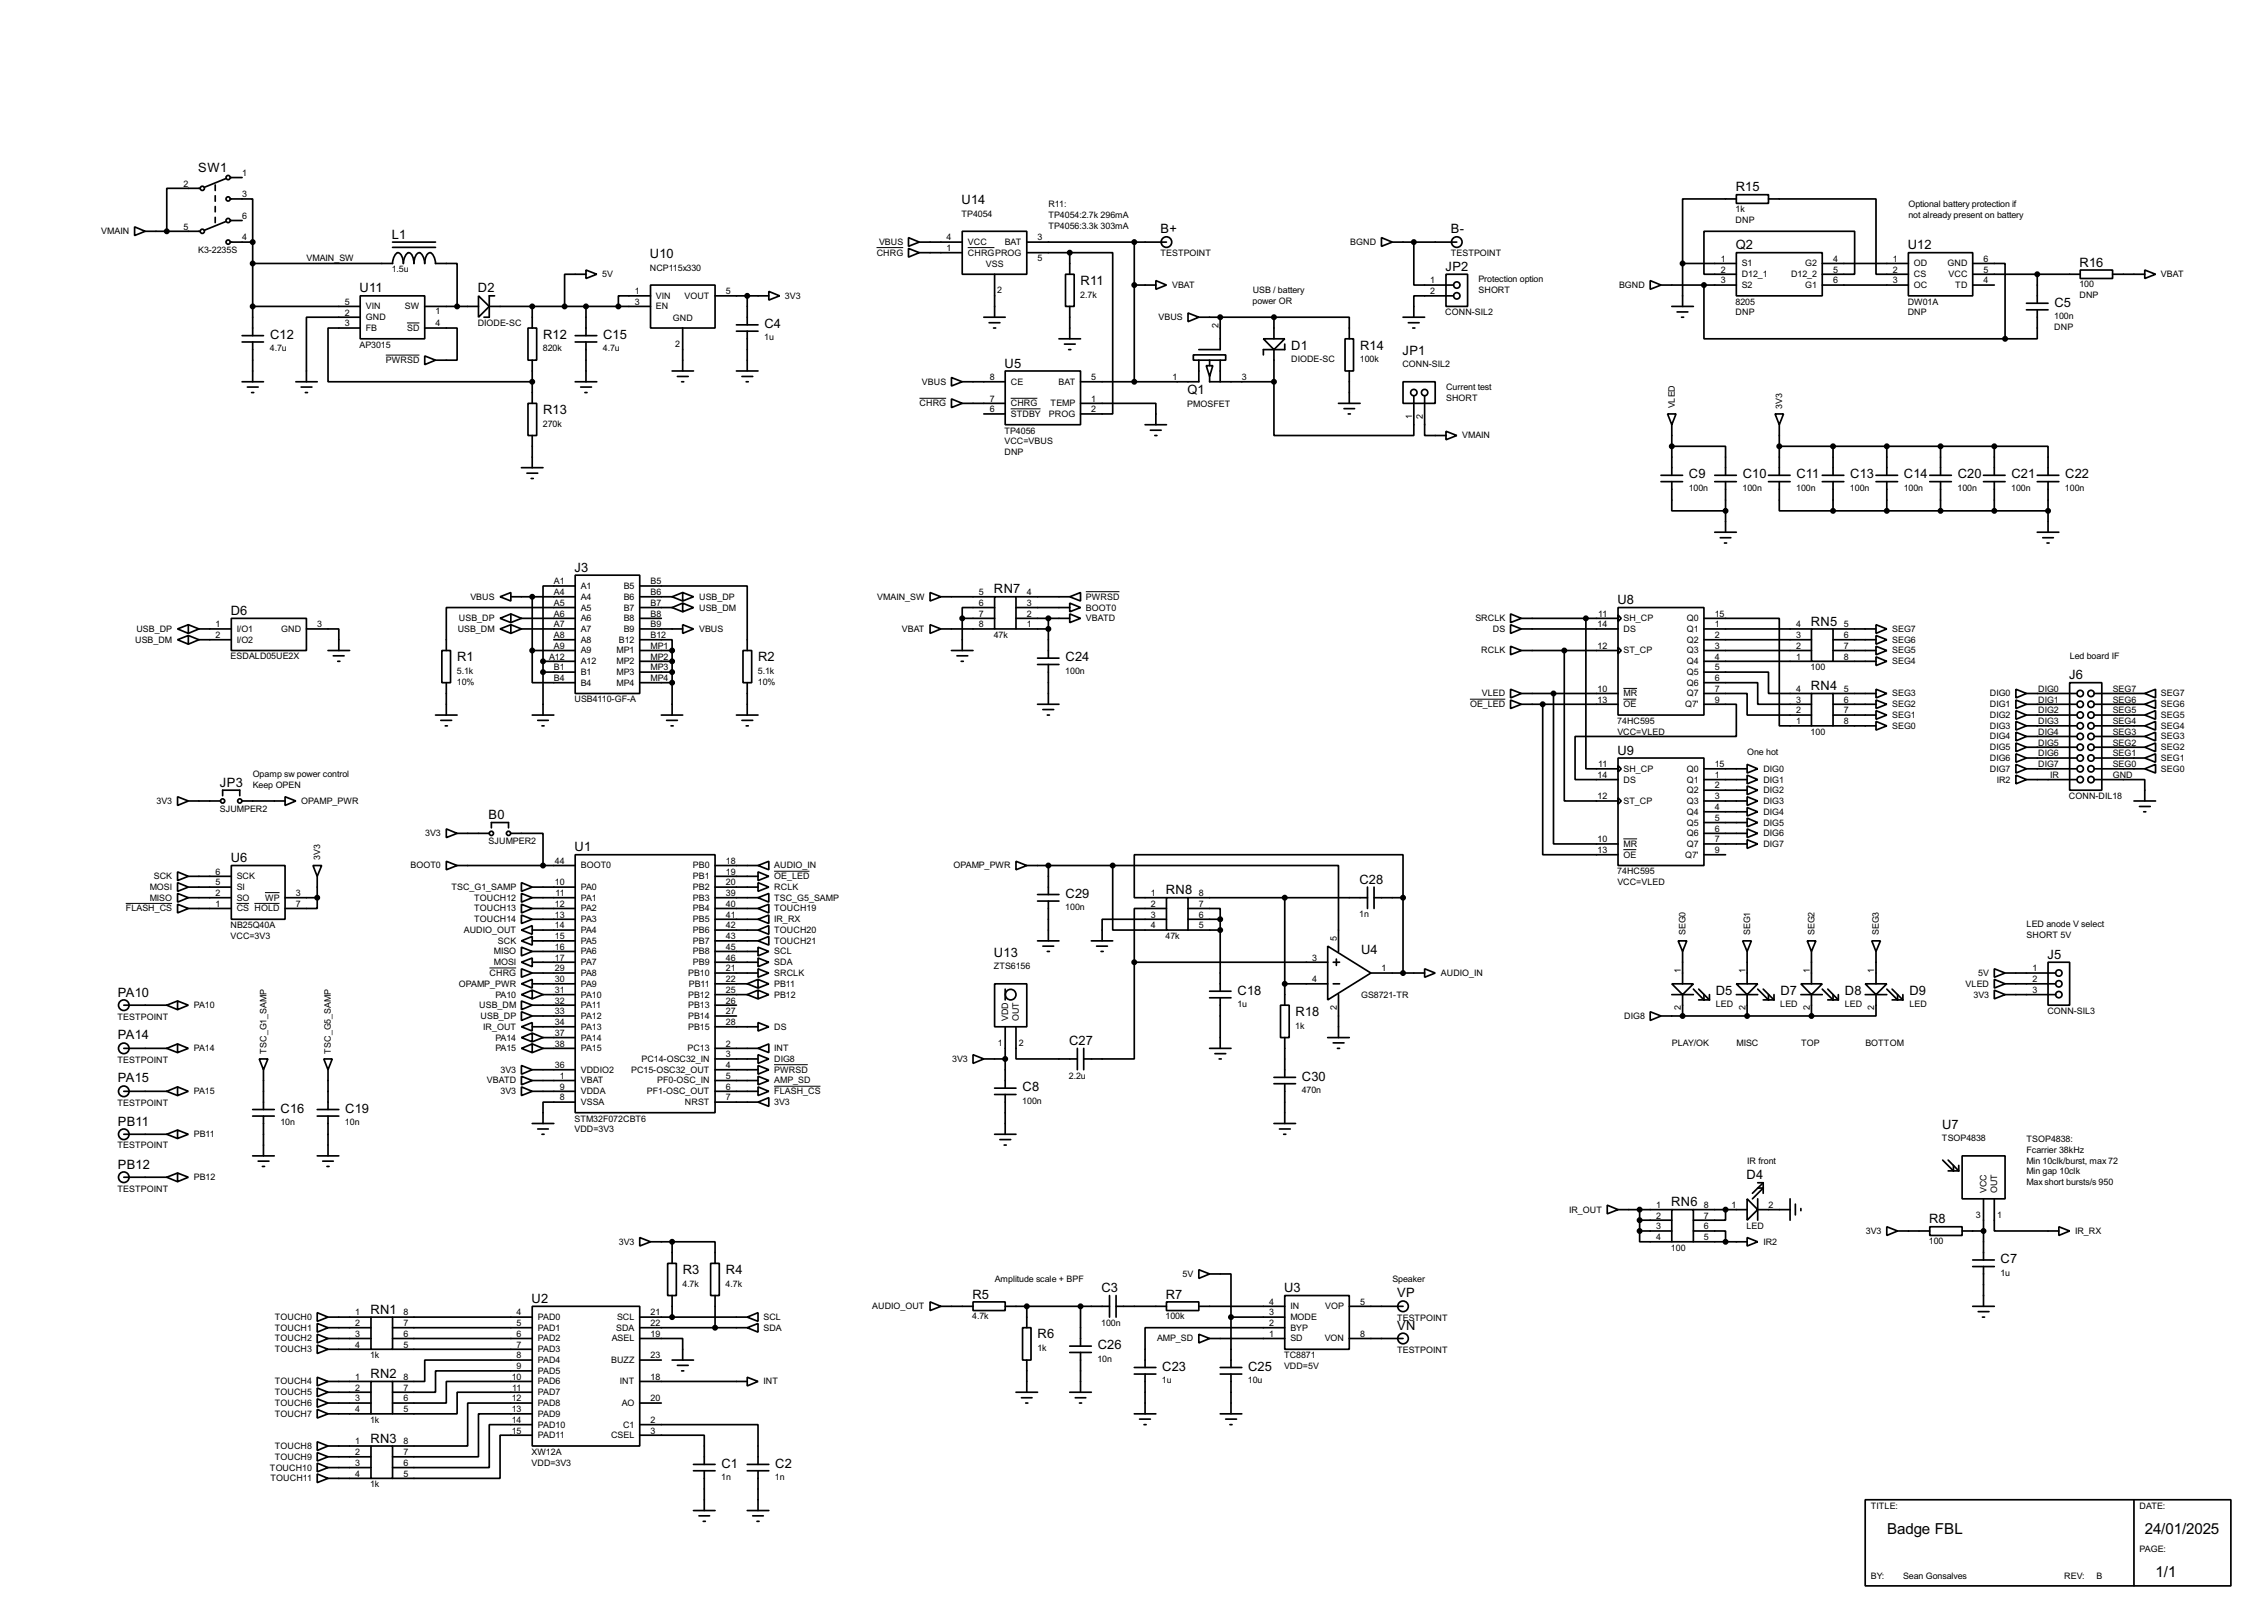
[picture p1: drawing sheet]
<svg xmlns="http://www.w3.org/2000/svg" width="536mm" height="383mm" viewBox="0 0 536 383" stroke-linecap="round" stroke-linejoin="round" font-family="sans-serif">
<defs><g id="words">
<g font-size="4">
<text x="445.9" y="362.5">Badge FBL</text>
<text x="506.8" y="362.5">24/01/2025</text>
<text x="509.3" y="372.7">1/1</text>
</g>
<g font-size="3.4">
<text x="46.9" y="40.6">SW1</text>
<text x="410.1" y="45.2">R15</text>
<text x="227.2" y="48.3">U14</text>
<text x="92.6" y="56.4">L1</text>
<text x="274.2" y="55.1">B+</text>
<text x="342.8" y="55.1">B-</text>
<text x="410.1" y="58.9">Q2</text>
<text x="450.8" y="58.9">U12</text>
<text x="153.6" y="61">U10</text>
<text x="341.5" y="64">JP2</text>
<text x="491.4" y="63">R16</text>
<text x="85" y="69.1">U11</text>
<text x="112.9" y="69.1">D2</text>
<text x="255.3" y="67.4">R11</text>
<text x="180.6" y="77.5">C4</text>
<text x="485.4" y="72.5">C5</text>
<text x="63.8" y="80.1">C12</text>
<text x="128.3" y="80.1">R12</text>
<text x="142.5" y="80.1">C15</text>
<text x="305.1" y="82.6">D1</text>
<text x="321.4" y="82.6">R14</text>
<text x="331.4" y="83.9">JP1</text>
<text x="237.4" y="86.8">U5</text>
<text x="280.6" y="93.1">Q1</text>
<text x="128.3" y="97.9">R13</text>
<text x="399.1" y="113">C9</text>
<text x="411.8" y="113">C10</text>
<text x="424.5" y="113">C11</text>
<text x="437.2" y="113">C13</text>
<text x="449.9" y="113">C14</text>
<text x="462.6" y="113">C20</text>
<text x="475.3" y="113">C21</text>
<text x="488" y="113">C22</text>
<text x="135.8" y="135.1">J3</text>
<text x="234.9" y="140.2">RN7</text>
<text x="382.2" y="142.8">U8</text>
<text x="54.5" y="145.3">D6</text>
<text x="427.9" y="147.8">RN5</text>
<text x="108" y="156.3">R1</text>
<text x="179.1" y="156.3">R2</text>
<text x="251.8" y="156.3">C24</text>
<text x="488.9" y="160.5">J6</text>
<text x="427.9" y="163">RN4</text>
<text x="382.2" y="178.3">U9</text>
<text x="52" y="185.9">JP3</text>
<text x="115.5" y="193.6">B0</text>
<text x="54.5" y="203.7">U6</text>
<text x="135.8" y="201.2">U1</text>
<text x="321.2" y="208.8">C28</text>
<text x="251.8" y="212.2">C29</text>
<text x="275.5" y="211.3">RN8</text>
<text x="234.9" y="226.1">U13</text>
<text x="321.6" y="225.3">U4</text>
<text x="483.8" y="226.6">J5</text>
<text x="27.8" y="235.5">PA10</text>
<text x="292.4" y="235">C18</text>
<text x="405.4" y="235">D5</text>
<text x="420.7" y="235">D7</text>
<text x="435.9" y="235">D8</text>
<text x="451.2" y="235">D9</text>
<text x="27.8" y="245.6">PA14</text>
<text x="306.1" y="240.1">R18</text>
<text x="252.6" y="246.9">C27</text>
<text x="27.8" y="255.8">PA15</text>
<text x="241.6" y="257.9">C8</text>
<text x="307.6" y="255.3">C30</text>
<text x="66.3" y="263">C16</text>
<text x="81.6" y="263">C19</text>
<text x="27.8" y="266">PB11</text>
<text x="458.9" y="266.8">U7</text>
<text x="27.8" y="276.1">PB12</text>
<text x="412.7" y="278.7">D4</text>
<text x="394.9" y="285">RN6</text>
<text x="455.8" y="289.1">R8</text>
<text x="472.7" y="298.5">C7</text>
<text x="161.3" y="301.1">R3</text>
<text x="171.5" y="301.1">R4</text>
<text x="260.3" y="305.3">C3</text>
<text x="303.4" y="305.3">U3</text>
<text x="87.5" y="310.4">RN1</text>
<text x="125.6" y="307.9">U2</text>
<text x="229.8" y="306.8">R5</text>
<text x="275.5" y="306.8">R7</text>
<text x="330.1" y="306.6">VP</text>
<text x="245.2" y="316.3">R6</text>
<text x="330.1" y="314.2">VN</text>
<text x="259.4" y="318.8">C26</text>
<text x="274.6" y="323.9">C23</text>
<text x="294.9" y="323.9">C25</text>
<text x="87.5" y="325.6">RN2</text>
<text x="87.5" y="340.9">RN3</text>
<text x="170.5" y="346.8">C1</text>
<text x="183.2" y="346.8">C2</text>
</g>
<g font-size="2.4">
<text x="57.2" y="41.6">1</text>
<text x="43.4" y="44.1">2</text>
<text x="57.2" y="46.6">3</text>
<text x="57.2" y="51.7">6</text>
<text x="227.2" y="51.3">TP4054</text>
<text x="247.7" y="48.9">R11:</text>
<text x="247.7" y="51.5">TP4054:2.7k 296mA</text>
<text x="247.7" y="54">TP4056:3.3k 303mA</text>
<text x="410.1" y="50.1">1k</text>
<text x="410.1" y="52.7">DNP</text>
<text x="450.9" y="51.5">not already present on battery</text>
<text x="450.9" y="48.9">Optional battery protection if</text>
<text x="23.9" y="55.4">VMAIN</text>
<text x="43.4" y="54.3">5</text>
<text x="46.8" y="59.8">K3-2235S</text>
<text x="57.2" y="56.8">4</text>
<text x="207.7" y="57.9">VBUS</text>
<text x="223.7" y="59.3">1</text>
<text x="223.7" y="56.8">4</text>
<text x="228.7" y="57.9">VCC</text>
<text x="237.4" y="57.9">BAT</text>
<text x="245.2" y="56.8">3</text>
<text x="319" y="57.9">BGND</text>
<text x="72.4" y="61.7">VMAIN_SW</text>
<text x="92.6" y="64.3">1.5u</text>
<text x="142.3" y="65.5">5V</text>
<text x="153.5" y="64">NCP115x330</text>
<text x="207.1" y="60.4">CHRG</text>
<text x="228.7" y="60.4">CHRGPROG</text>
<text x="232.9" y="63.1">VSS</text>
<text x="245.2" y="61.6">5</text>
<text x="274.2" y="60.6">TESTPOINT</text>
<text x="342.8" y="60.6">TESTPOINT</text>
<text x="406.6" y="61.9">1</text>
<text x="406.6" y="64.4">2</text>
<text x="411.5" y="62.9">S1</text>
<text x="411.5" y="65.5">D12_1</text>
<text x="423.2" y="65.5">D12_2</text>
<text x="426.5" y="62.9">G2</text>
<text x="433.1" y="61.9">4</text>
<text x="433.1" y="64.4">5</text>
<text x="447.2" y="61.9">1</text>
<text x="447.2" y="64.4">2</text>
<text x="452.2" y="62.9">OD</text>
<text x="452.2" y="65.5">CS</text>
<text x="460.1" y="62.9">GND</text>
<text x="460.4" y="65.5">VCC</text>
<text x="468.7" y="61.9">6</text>
<text x="468.7" y="64.4">5</text>
<text x="510.6" y="65.5">VBAT</text>
<text x="81.5" y="72">5</text>
<text x="150" y="69.5">1</text>
<text x="150" y="72">3</text>
<text x="155" y="70.6">VIN</text>
<text x="161.7" y="70.6">VOUT</text>
<text x="171.5" y="69.5">5</text>
<text x="185.5" y="70.6">3V3</text>
<text x="235.6" y="69.2">2</text>
<text x="255.3" y="70.3">2.7k</text>
<text x="276.9" y="68.1">VBAT</text>
<text x="296" y="71.8">power OR</text>
<text x="296" y="69.2">USB / battery</text>
<text x="338" y="67">1</text>
<text x="338" y="69.5">2</text>
<text x="349.3" y="66.7">Protection option</text>
<text x="349.3" y="69.2">SHORT</text>
<text x="382.5" y="68.1">BGND</text>
<text x="406.6" y="67">3</text>
<text x="410.1" y="72">8205</text>
<text x="411.5" y="68.1">S2</text>
<text x="426.5" y="68.1">G1</text>
<text x="433.1" y="67">6</text>
<text x="447.2" y="67">3</text>
<text x="450.7" y="72">DW01A</text>
<text x="452.2" y="68.1">OC</text>
<text x="462" y="68.1">TD</text>
<text x="468.7" y="67">4</text>
<text x="491.3" y="67.9">100</text>
<text x="491.3" y="70.5">DNP</text>
<text x="81.5" y="77.1">3</text>
<text x="81.5" y="74.6">2</text>
<text x="86.4" y="73.1">VIN</text>
<text x="86.4" y="75.6">GND</text>
<text x="95.7" y="73.1">SW</text>
<text x="102.9" y="74.3">1</text>
<text x="102.9" y="77.1">4</text>
<text x="112.9" y="77">DIODE-SC</text>
<text x="155" y="73.1">EN</text>
<text x="159" y="75.8">GND</text>
<text x="273.7" y="75.6">VBUS</text>
<text x="287.9" y="77.5" transform="rotate(-90 287.9 77.5)">2</text>
<text x="341.5" y="74.5">CONN-SIL2</text>
<text x="410.1" y="74.5">DNP</text>
<text x="450.7" y="74.5">DNP</text>
<text x="485.4" y="75.4">100n</text>
<text x="485.4" y="78">DNP</text>
<text x="63.8" y="83">4.7u</text>
<text x="84.9" y="82.2">AP3015</text>
<text x="86.4" y="78.2">FB</text>
<text x="96.2" y="78.2">SD</text>
<text x="128.3" y="83">820k</text>
<text x="142.5" y="83">4.7u</text>
<text x="159.6" y="81.9">2</text>
<text x="180.6" y="80.4">1u</text>
<text x="91.2" y="85.8">PWRSD</text>
<text x="233.9" y="89.8">8</text>
<text x="257.9" y="89.8">5</text>
<text x="277" y="89.8">1</text>
<text x="293.4" y="89.8">3</text>
<text x="305.1" y="85.6">DIODE-SC</text>
<text x="321.3" y="85.6">100k</text>
<text x="331.3" y="86.8">CONN-SIL2</text>
<text x="217.3" y="96">CHRG</text>
<text x="217.8" y="90.9">VBUS</text>
<text x="233.9" y="94.9">7</text>
<text x="238.8" y="90.9">CE</text>
<text x="238.8" y="96">CHRG</text>
<text x="248.2" y="96">TEMP</text>
<text x="250.1" y="90.9">BAT</text>
<text x="257.9" y="94.9">1</text>
<text x="341.7" y="92.1">Current test</text>
<text x="341.7" y="94.6">SHORT</text>
<text x="128.3" y="100.8">270k</text>
<text x="233.9" y="97.4">6</text>
<text x="238.8" y="98.5">STDBY</text>
<text x="247.8" y="98.5">PROG</text>
<text x="257.9" y="97.4">2</text>
<text x="280.5" y="96.1">PMOSFET</text>
<text x="333.7" y="99" transform="rotate(-90 333.7 99)">1</text>
<text x="336.2" y="98.9" transform="rotate(-90 336.2 98.9)">2</text>
<text x="395.7" y="96.5" transform="rotate(-90 395.7 96.5)">VLED</text>
<text x="421.1" y="96.6" transform="rotate(-90 421.1 96.6)">3V3</text>
<text x="237.3" y="102.4">TP4056</text>
<text x="237.3" y="105">VCC=VBUS</text>
<text x="237.3" y="107.6">DNP</text>
<text x="345.5" y="103.6">VMAIN</text>
<text x="399" y="116.1">100n</text>
<text x="411.7" y="116.1">100n</text>
<text x="424.4" y="116.1">100n</text>
<text x="437.1" y="116.1">100n</text>
<text x="449.8" y="116.1">100n</text>
<text x="462.5" y="116.1">100n</text>
<text x="475.2" y="116.1">100n</text>
<text x="487.9" y="116.1">100n</text>
<text x="111.1" y="141.7">VBUS</text>
<text x="130.9" y="138.1">A1</text>
<text x="130.9" y="140.6">A4</text>
<text x="130.9" y="143.2">A5</text>
<text x="137.2" y="139.2">A1</text>
<text x="137.2" y="141.7">A4</text>
<text x="147.4" y="139.2">B5</text>
<text x="147.4" y="141.7">B6</text>
<text x="153.7" y="138.1">B5</text>
<text x="153.7" y="140.6">B6</text>
<text x="153.7" y="143.2">B7</text>
<text x="165.2" y="141.7">USB_DP</text>
<text x="207.3" y="141.7">VMAIN_SW</text>
<text x="231.3" y="143.2">6</text>
<text x="231.3" y="140.6">5</text>
<text x="242.6" y="143.2">3</text>
<text x="242.6" y="140.6">4</text>
<text x="256.6" y="141.7">PWRSD</text>
<text x="32.2" y="149.3">USB_DP</text>
<text x="51" y="148.2">1</text>
<text x="55.9" y="149.3">I/O1</text>
<text x="66.4" y="149.3">GND</text>
<text x="75" y="148.2">3</text>
<text x="108.1" y="149.3">USB_DM</text>
<text x="108.4" y="146.8">USB_DP</text>
<text x="130.9" y="145.7">A6</text>
<text x="130.9" y="148.2">A7</text>
<text x="137.2" y="144.3">A5</text>
<text x="137.2" y="146.8">A6</text>
<text x="137.2" y="149.3">A7</text>
<text x="147.4" y="144.3">B7</text>
<text x="147.4" y="146.8">B8</text>
<text x="147.4" y="149.3">B9</text>
<text x="153.7" y="145.7">B8</text>
<text x="153.7" y="148.2">B9</text>
<text x="165.2" y="149.3">VBUS</text>
<text x="165.2" y="144.3">USB_DM</text>
<text x="213.1" y="149.3">VBAT</text>
<text x="231.3" y="148.2">8</text>
<text x="231.3" y="145.7">7</text>
<text x="242.6" y="148.2">1</text>
<text x="242.6" y="145.7">2</text>
<text x="256.6" y="144.3">BOOT0</text>
<text x="256.6" y="146.8">VBATD</text>
<text x="348.6" y="146.8">SRCLK</text>
<text x="352.7" y="149.3">DS</text>
<text x="377.5" y="148.2">14</text>
<text x="377.6" y="145.7">11</text>
<text x="383.6" y="146.8">SH_CP</text>
<text x="383.6" y="149.3">DS</text>
<text x="398.6" y="146.8">Q0</text>
<text x="398.6" y="149.3">Q1</text>
<text x="405.2" y="145.7">15</text>
<text x="405.2" y="148.2">1</text>
<text x="424.4" y="148.2">4</text>
<text x="435.7" y="148.2">5</text>
<text x="447.1" y="149.3">SEG7</text>
<text x="31.9" y="151.9">USB_DM</text>
<text x="51" y="150.8">2</text>
<text x="54.5" y="155.8">ESDALD05UE2X</text>
<text x="55.9" y="151.9">I/O2</text>
<text x="129.7" y="155.9">A12</text>
<text x="130.9" y="150.8">A8</text>
<text x="130.9" y="153.3">A9</text>
<text x="137.2" y="151.9">A8</text>
<text x="137.2" y="154.4">A9</text>
<text x="145.7" y="154.4">MP1</text>
<text x="146.2" y="151.9">B12</text>
<text x="153.7" y="150.8">B12</text>
<text x="153.7" y="153.3">MP1</text>
<text x="153.7" y="155.9">MP2</text>
<text x="234.8" y="150.7">47k</text>
<text x="350" y="154.4">RCLK</text>
<text x="377.5" y="153.3">12</text>
<text x="383.6" y="154.4">ST_CP</text>
<text x="398.6" y="151.9">Q2</text>
<text x="398.6" y="154.4">Q3</text>
<text x="405.2" y="150.8">2</text>
<text x="405.2" y="153.3">3</text>
<text x="405.2" y="155.9">4</text>
<text x="424.4" y="155.9">1</text>
<text x="424.4" y="153.3">2</text>
<text x="424.4" y="150.8">3</text>
<text x="435.7" y="155.9">8</text>
<text x="435.7" y="153.3">7</text>
<text x="435.7" y="150.8">6</text>
<text x="447.1" y="154.4">SEG5</text>
<text x="447.1" y="151.9">SEG6</text>
<text x="489" y="155.6">Led board IF</text>
<text x="107.9" y="159.2">5.1k</text>
<text x="107.9" y="161.8">10%</text>
<text x="130.9" y="158.4">B1</text>
<text x="130.9" y="160.9">B4</text>
<text x="137.2" y="157">A12</text>
<text x="137.2" y="159.5">B1</text>
<text x="145.7" y="157">MP2</text>
<text x="145.7" y="159.5">MP3</text>
<text x="153.7" y="158.4">MP3</text>
<text x="153.7" y="160.9">MP4</text>
<text x="179.1" y="159.2">5.1k</text>
<text x="179.1" y="161.8">10%</text>
<text x="251.7" y="159.2">100n</text>
<text x="398.6" y="157">Q4</text>
<text x="398.6" y="159.5">Q5</text>
<text x="405.2" y="158.4">5</text>
<text x="405.2" y="160.9">6</text>
<text x="427.8" y="158.4">100</text>
<text x="447.1" y="157">SEG4</text>
<text x="135.7" y="166">USB4110-GF-A</text>
<text x="137.2" y="162">B4</text>
<text x="145.7" y="162">MP4</text>
<text x="347.3" y="167.1">OE_LED</text>
<text x="350.1" y="164.6">VLED</text>
<text x="377.5" y="163.5">10</text>
<text x="377.5" y="166">13</text>
<text x="383.6" y="164.6">MR</text>
<text x="383.6" y="167.1">OE</text>
<text x="398.2" y="167.1">Q7'</text>
<text x="398.6" y="162">Q6</text>
<text x="398.6" y="164.6">Q7</text>
<text x="405.2" y="163.5">7</text>
<text x="405.2" y="166">9</text>
<text x="424.4" y="166">3</text>
<text x="424.4" y="163.5">4</text>
<text x="435.7" y="166">6</text>
<text x="435.7" y="163.5">5</text>
<text x="447.1" y="167.1">SEG2</text>
<text x="447.1" y="164.6">SEG3</text>
<text x="470.1" y="164.6">DIG0</text>
<text x="470.1" y="167.1">DIG1</text>
<text x="481.6" y="163.5">DIG0</text>
<text x="481.6" y="166">DIG1</text>
<text x="499.2" y="163.5">SEG7</text>
<text x="499.2" y="166">SEG6</text>
<text x="510.6" y="164.6">SEG7</text>
<text x="510.6" y="167.1">SEG6</text>
<text x="382.1" y="171.1">74HC595</text>
<text x="382.1" y="173.6">VCC=VLED</text>
<text x="424.4" y="171.1">1</text>
<text x="424.4" y="168.6">2</text>
<text x="427.8" y="173.6">100</text>
<text x="435.7" y="171.1">8</text>
<text x="435.7" y="168.6">7</text>
<text x="447.1" y="172.2">SEG0</text>
<text x="447.1" y="169.7">SEG1</text>
<text x="470.1" y="169.7">DIG2</text>
<text x="470.1" y="172.2">DIG3</text>
<text x="481.6" y="168.6">DIG2</text>
<text x="481.6" y="171.1">DIG3</text>
<text x="481.6" y="173.6">DIG4</text>
<text x="499.2" y="168.6">SEG5</text>
<text x="499.2" y="171.1">SEG4</text>
<text x="499.2" y="173.6">SEG3</text>
<text x="510.6" y="169.7">SEG5</text>
<text x="510.6" y="172.2">SEG4</text>
<text x="412.8" y="178.5">One hot</text>
<text x="470.1" y="174.7">DIG4</text>
<text x="470.1" y="177.3">DIG5</text>
<text x="470.1" y="179.8">DIG6</text>
<text x="481.6" y="176.2">DIG5</text>
<text x="481.6" y="178.7">DIG6</text>
<text x="499.2" y="176.2">SEG2</text>
<text x="499.2" y="178.7">SEG1</text>
<text x="510.6" y="174.7">SEG3</text>
<text x="510.6" y="177.3">SEG2</text>
<text x="510.6" y="179.8">SEG1</text>
<text x="59.7" y="183.6">Opamp sw power control</text>
<text x="377.5" y="183.8">14</text>
<text x="377.6" y="181.3">11</text>
<text x="383.6" y="182.4">SH_CP</text>
<text x="383.6" y="184.9">DS</text>
<text x="398.6" y="182.4">Q0</text>
<text x="398.6" y="184.9">Q1</text>
<text x="405.2" y="181.3">15</text>
<text x="405.2" y="183.8">1</text>
<text x="416.6" y="182.4">DIG0</text>
<text x="416.6" y="184.9">DIG1</text>
<text x="470.1" y="182.4">DIG7</text>
<text x="471.8" y="184.9">IR2</text>
<text x="481.6" y="181.3">DIG7</text>
<text x="484.4" y="183.8">IR</text>
<text x="499.2" y="181.3">SEG0</text>
<text x="499.2" y="183.8">GND</text>
<text x="510.6" y="182.4">SEG0</text>
<text x="37" y="190">3V3</text>
<text x="51.9" y="191.9">SJUMPER2</text>
<text x="59.7" y="186.1">Keep OPEN</text>
<text x="71.2" y="190">OPAMP_PWR</text>
<text x="377.5" y="188.9">12</text>
<text x="383.6" y="190">ST_CP</text>
<text x="398.6" y="187.4">Q2</text>
<text x="398.6" y="190">Q3</text>
<text x="405.2" y="186.3">2</text>
<text x="405.2" y="188.9">3</text>
<text x="405.2" y="191.4">4</text>
<text x="416.6" y="187.4">DIG2</text>
<text x="416.6" y="190">DIG3</text>
<text x="488.8" y="188.8">CONN-DIL18</text>
<text x="100.5" y="197.6">3V3</text>
<text x="398.6" y="192.5">Q4</text>
<text x="398.6" y="195.1">Q5</text>
<text x="398.6" y="197.6">Q6</text>
<text x="405.2" y="194">5</text>
<text x="405.2" y="196.5">6</text>
<text x="416.6" y="192.5">DIG4</text>
<text x="416.6" y="195.1">DIG5</text>
<text x="416.6" y="197.6">DIG6</text>
<text x="75.7" y="203.3" transform="rotate(-90 75.7 203.3)">3V3</text>
<text x="115.4" y="199.5">SJUMPER2</text>
<text x="377.5" y="199">10</text>
<text x="377.5" y="201.6">13</text>
<text x="383.6" y="200.1">MR</text>
<text x="383.6" y="202.7">OE</text>
<text x="398.2" y="202.7">Q7'</text>
<text x="398.6" y="200.1">Q7</text>
<text x="405.2" y="199">7</text>
<text x="405.2" y="201.6">9</text>
<text x="416.6" y="200.1">DIG7</text>
<text x="36.3" y="207.8">SCK</text>
<text x="51" y="206.7">6</text>
<text x="51" y="209.2">5</text>
<text x="55.9" y="207.8">SCK</text>
<text x="97" y="205.2">BOOT0</text>
<text x="131.1" y="209.2">10</text>
<text x="131.1" y="204.1">44</text>
<text x="137.2" y="205.2">BOOT0</text>
<text x="163.7" y="205.2">PB0</text>
<text x="163.7" y="207.8">PB1</text>
<text x="171.5" y="204.1">18</text>
<text x="171.5" y="206.7">19</text>
<text x="171.5" y="209.2">20</text>
<text x="182.9" y="205.2">AUDIO_IN</text>
<text x="182.9" y="207.8">OE_LED</text>
<text x="225.3" y="205.2">OPAMP_PWR</text>
<text x="382.1" y="206.6">74HC595</text>
<text x="382.1" y="209.2">VCC=VLED</text>
<text x="29.7" y="215.4">FLASH_CS</text>
<text x="35.4" y="210.3">MOSI</text>
<text x="35.4" y="212.8">MISO</text>
<text x="51" y="211.7">2</text>
<text x="51" y="214.3">1</text>
<text x="55.9" y="210.3">SI</text>
<text x="55.9" y="212.8">SO</text>
<text x="55.9" y="215.4">CS HOLD</text>
<text x="62.6" y="212.8">WP</text>
<text x="69.9" y="214.3">7</text>
<text x="69.9" y="211.7">3</text>
<text x="106.7" y="210.3">TSC_G1_SAMP</text>
<text x="112" y="212.8">TOUCH12</text>
<text x="112" y="215.4">TOUCH13</text>
<text x="131.1" y="214.3">12</text>
<text x="131.3" y="211.7">11</text>
<text x="137.2" y="210.3">PA0</text>
<text x="137.2" y="212.8">PA1</text>
<text x="137.2" y="215.4">PA2</text>
<text x="163.7" y="210.3">PB2</text>
<text x="163.7" y="215.4">PB4</text>
<text x="163.7" y="212.8">PB3</text>
<text x="171.5" y="214.3">40</text>
<text x="171.5" y="211.7">39</text>
<text x="182.9" y="215.4">TOUCH19</text>
<text x="182.9" y="212.8">TSC_G5_SAMP</text>
<text x="182.9" y="210.3">RCLK</text>
<text x="251.7" y="215.1">100n</text>
<text x="272" y="211.7">1</text>
<text x="272" y="214.3">2</text>
<text x="283.3" y="211.7">8</text>
<text x="283.3" y="214.3">7</text>
<text x="54.5" y="219.3">NB25Q40A</text>
<text x="54.5" y="221.9">VCC=3V3</text>
<text x="109.6" y="220.5">AUDIO_OUT</text>
<text x="112" y="217.9">TOUCH14</text>
<text x="131.1" y="216.8">13</text>
<text x="131.1" y="219.4">14</text>
<text x="131.1" y="221.9">15</text>
<text x="137.2" y="217.9">PA3</text>
<text x="137.2" y="220.5">PA4</text>
<text x="163.7" y="220.5">PB6</text>
<text x="163.7" y="217.9">PB5</text>
<text x="171.5" y="221.9">43</text>
<text x="171.5" y="219.4">42</text>
<text x="171.5" y="216.8">41</text>
<text x="182.9" y="220.5">TOUCH20</text>
<text x="182.9" y="217.9">IR_RX</text>
<text x="272" y="216.8">3</text>
<text x="272" y="219.4">4</text>
<text x="275.4" y="221.9">47k</text>
<text x="283.3" y="216.8">6</text>
<text x="283.3" y="219.4">5</text>
<text x="321.2" y="216.8">1n</text>
<text x="398.3" y="221" transform="rotate(-90 398.3 221)">SEG0</text>
<text x="413.5" y="221" transform="rotate(-90 413.5 221)">SEG1</text>
<text x="428.7" y="221" transform="rotate(-90 428.7 221)">SEG2</text>
<text x="443.9" y="221" transform="rotate(-90 443.9 221)">SEG3</text>
<text x="478.8" y="219.1">LED anode V select</text>
<text x="478.8" y="221.7">SHORT 5V</text>
<text x="116.7" y="225.5">MISO</text>
<text x="117.6" y="223">SCK</text>
<text x="131.1" y="224.4">16</text>
<text x="131.1" y="227">17</text>
<text x="137.2" y="223">PA5</text>
<text x="137.2" y="225.5">PA6</text>
<text x="163.7" y="225.5">PB8</text>
<text x="163.7" y="223">PB7</text>
<text x="171.5" y="227">46</text>
<text x="171.5" y="224.4">45</text>
<text x="182.9" y="225.5">SCL</text>
<text x="182.9" y="223">TOUCH21</text>
<text x="310.1" y="227">3</text>
<text x="315.9" y="222.3" transform="rotate(-90 315.9 222.3)">5</text>
<text x="108.4" y="233.2">OPAMP_PWR</text>
<text x="115.7" y="230.6">CHRG</text>
<text x="116.7" y="228.1">MOSI</text>
<text x="131.1" y="232.1">30</text>
<text x="131.1" y="229.5">29</text>
<text x="137.2" y="228.1">PA7</text>
<text x="137.2" y="233.2">PA9</text>
<text x="137.2" y="230.6">PA8</text>
<text x="162.6" y="230.6">PB10</text>
<text x="162.7" y="233.2">PB11</text>
<text x="163.7" y="228.1">PB9</text>
<text x="171.5" y="229.5">21</text>
<text x="171.5" y="232.1">22</text>
<text x="182.9" y="228.1">SDA</text>
<text x="182.9" y="230.6">SRCLK</text>
<text x="182.9" y="233.2">PB11</text>
<text x="234.8" y="229.1">ZTS6156</text>
<text x="310.1" y="232.1">4</text>
<text x="326.4" y="229.5">1</text>
<text x="340.4" y="230.6">AUDIO_IN</text>
<text x="397.2" y="229.9" transform="rotate(-90 397.2 229.9)">1</text>
<text x="412.4" y="229.9" transform="rotate(-90 412.4 229.9)">1</text>
<text x="427.6" y="229.9" transform="rotate(-90 427.6 229.9)">1</text>
<text x="442.9" y="229.9" transform="rotate(-90 442.9 229.9)">1</text>
<text x="464.4" y="233.2">VLED</text>
<text x="467.4" y="230.6">5V</text>
<text x="480.2" y="229.5">1</text>
<text x="480.2" y="232.1">2</text>
<text x="45.8" y="238.2">PA10</text>
<text x="113.2" y="238.2">USB_DM</text>
<text x="117" y="235.7">PA10</text>
<text x="131.1" y="239.7">33</text>
<text x="131.1" y="237.1">32</text>
<text x="131.1" y="234.6">31</text>
<text x="137.2" y="238.2">PA11</text>
<text x="137.2" y="235.7">PA10</text>
<text x="162.6" y="238.2">PB13</text>
<text x="162.6" y="235.7">PB12</text>
<text x="171.5" y="239.7">27</text>
<text x="171.5" y="237.1">26</text>
<text x="171.5" y="234.6">25</text>
<text x="182.9" y="235.7">PB12</text>
<text x="292.4" y="238">1u</text>
<text x="315.9" y="238.7" transform="rotate(-90 315.9 238.7)">2</text>
<text x="321.6" y="235.8">GS8721-TR</text>
<text x="397.2" y="238.7" transform="rotate(-90 397.2 238.7)">2</text>
<text x="405.4" y="238">LED</text>
<text x="412.4" y="238.6" transform="rotate(-90 412.4 238.6)">2</text>
<text x="420.6" y="238">LED</text>
<text x="427.6" y="238.6" transform="rotate(-90 427.6 238.6)">2</text>
<text x="435.9" y="238">LED</text>
<text x="442.9" y="238.7" transform="rotate(-90 442.9 238.7)">2</text>
<text x="451.1" y="238">LED</text>
<text x="466.3" y="235.7">3V3</text>
<text x="480.2" y="234.6">3</text>
<text x="483.7" y="239.6">CONN-SIL3</text>
<text x="27.8" y="240.9">TESTPOINT</text>
<text x="113.5" y="240.8">USB_DP</text>
<text x="114.2" y="243.3">IR_OUT</text>
<text x="117" y="245.9">PA14</text>
<text x="131.1" y="242.2">34</text>
<text x="131.1" y="244.8">37</text>
<text x="137.2" y="243.3">PA13</text>
<text x="137.2" y="240.8">PA12</text>
<text x="137.2" y="245.9">PA14</text>
<text x="162.6" y="243.3">PB15</text>
<text x="162.6" y="240.8">PB14</text>
<text x="171.5" y="242.2">28</text>
<text x="182.9" y="243.3">DS</text>
<text x="238.2" y="241.3" transform="rotate(-90 238.2 241.3)">VDD</text>
<text x="240.8" y="241.3" transform="rotate(-90 240.8 241.3)">OUT</text>
<text x="306.1" y="243.1">1k</text>
<text x="383.8" y="240.8">DIG8</text>
<text x="27.8" y="251.1">TESTPOINT</text>
<text x="45.8" y="248.4">PA14</text>
<text x="62.9" y="248.9" transform="rotate(-90 62.9 248.9)">TSC_G1_SAMP</text>
<text x="78.2" y="248.9" transform="rotate(-90 78.2 248.9)">TSC_G5_SAMP</text>
<text x="117" y="248.4">PA15</text>
<text x="131.1" y="247.3">38</text>
<text x="137.2" y="248.4">PA15</text>
<text x="151.6" y="250.9">PC14-OSC32_IN</text>
<text x="162.4" y="248.4">PC13</text>
<text x="171.5" y="247.3">2</text>
<text x="171.5" y="249.8">3</text>
<text x="182.9" y="250.9">DIG8</text>
<text x="182.9" y="248.4">INT</text>
<text x="225" y="250.9">3V3</text>
<text x="235.8" y="247.1">1</text>
<text x="240.7" y="247.1">2</text>
<text x="395" y="247.1">PLAY/OK</text>
<text x="410.3" y="247.1">MISC</text>
<text x="425.5" y="247.1">TOP</text>
<text x="440.7" y="247.1">BOTTOM</text>
<text x="115" y="256">VBATD</text>
<text x="118.3" y="253.5">3V3</text>
<text x="131.1" y="252.4">36</text>
<text x="132.3" y="254.9">1</text>
<text x="132.3" y="257.5">9</text>
<text x="137.2" y="256">VBAT</text>
<text x="137.2" y="253.5">VDDIO2</text>
<text x="149.1" y="253.5">PC15-OSC32_OUT</text>
<text x="155.3" y="256">PF0-OSC_IN</text>
<text x="171.5" y="252.4">4</text>
<text x="171.5" y="254.9">5</text>
<text x="171.5" y="257.5">6</text>
<text x="182.9" y="256">AMP_SD</text>
<text x="182.9" y="253.5">PWRSD</text>
<text x="252.6" y="254.9">2.2u</text>
<text x="27.8" y="261.2">TESTPOINT</text>
<text x="45.8" y="258.6">PA15</text>
<text x="118.3" y="258.6">3V3</text>
<text x="132.3" y="260">8</text>
<text x="137.2" y="261.1">VSSA</text>
<text x="137.2" y="258.6">VDDA</text>
<text x="152.8" y="258.6">PF1-OSC_OUT</text>
<text x="161.8" y="261.1">NRST</text>
<text x="171.5" y="260">7</text>
<text x="182.9" y="261.1">3V3</text>
<text x="182.9" y="258.6">FLASH_CS</text>
<text x="241.6" y="260.8">100n</text>
<text x="307.6" y="258.3">470n</text>
<text x="45.8" y="268.7">PB11</text>
<text x="66.3" y="265.9">10n</text>
<text x="81.5" y="265.9">10n</text>
<text x="135.7" y="265">STM32F072CBT6</text>
<text x="135.7" y="267.6">VDD=3V3</text>
<text x="458.8" y="269.7">TSOP4838</text>
<text x="478.8" y="269.9">TSOP4838:</text>
<text x="27.8" y="271.4">TESTPOINT</text>
<text x="412.8" y="275">IR front</text>
<text x="478.8" y="272.5">Fcarrier 38kHz</text>
<text x="478.8" y="275">Min 10clk/burst, max 72</text>
<text x="27.8" y="281.6">TESTPOINT</text>
<text x="45.8" y="278.9">PB12</text>
<text x="469.4" y="281.9" transform="rotate(-90 469.4 281.9)">VCC</text>
<text x="471.9" y="281.9" transform="rotate(-90 471.9 281.9)">OUT</text>
<text x="478.8" y="277.5">Min gap 10clk</text>
<text x="478.8" y="280.1">Max short bursts/s 950</text>
<text x="370.7" y="286.5">IR_OUT</text>
<text x="391.3" y="285.4">1</text>
<text x="391.3" y="287.9">2</text>
<text x="402.6" y="285.4">8</text>
<text x="402.6" y="287.9">7</text>
<text x="409.1" y="285.4">1</text>
<text x="417.9" y="285.4">2</text>
<text x="466.9" y="287.7">3</text>
<text x="471.9" y="287.7">1</text>
<text x="391.3" y="290.5">3</text>
<text x="391.3" y="293">4</text>
<text x="402.6" y="290.5">6</text>
<text x="402.6" y="293">5</text>
<text x="412.6" y="290.4">LED</text>
<text x="440.9" y="291.6">3V3</text>
<text x="490.3" y="291.6">IR_RX</text>
<text x="146.2" y="294.1">3V3</text>
<text x="394.8" y="295.5">100</text>
<text x="416.6" y="294.1">IR2</text>
<text x="455.8" y="294">100</text>
<text x="161.3" y="304">4.7k</text>
<text x="171.5" y="304">4.7k</text>
<text x="235" y="302.9">Amplitude scale + BPF</text>
<text x="279.4" y="301.7">5V</text>
<text x="329" y="302.9">Speaker</text>
<text x="472.7" y="301.5">1u</text>
<text x="64.9" y="311.9">TOUCH0</text>
<text x="84" y="310.8">1</text>
<text x="95.3" y="310.8">8</text>
<text x="122.1" y="310.8">4</text>
<text x="127.1" y="311.9">PAD0</text>
<text x="145.8" y="311.9">SCL</text>
<text x="153.7" y="310.8">21</text>
<text x="180.4" y="311.9">SCL</text>
<text x="206.1" y="309.4">AUDIO_OUT</text>
<text x="229.7" y="311.8">4.7k</text>
<text x="275.4" y="311.8">100k</text>
<text x="299.9" y="310.8">3</text>
<text x="299.9" y="308.3">4</text>
<text x="304.9" y="311.9">MODE</text>
<text x="304.9" y="309.4">IN</text>
<text x="313.1" y="309.4">VOP</text>
<text x="321.4" y="308.3">5</text>
<text x="64.9" y="314.4">TOUCH1</text>
<text x="64.9" y="317">TOUCH2</text>
<text x="84" y="313.3">2</text>
<text x="84" y="315.9">3</text>
<text x="95.3" y="313.3">7</text>
<text x="95.3" y="315.9">6</text>
<text x="122.1" y="313.3">5</text>
<text x="122.1" y="315.9">6</text>
<text x="127.1" y="314.4">PAD1</text>
<text x="127.1" y="317">PAD2</text>
<text x="144.5" y="317">ASEL</text>
<text x="145.6" y="314.4">SDA</text>
<text x="153.7" y="315.9">19</text>
<text x="153.7" y="313.3">22</text>
<text x="180.4" y="314.4">SDA</text>
<text x="260.2" y="313.3">100n</text>
<text x="273.4" y="317">AMP_SD</text>
<text x="299.9" y="315.9">1</text>
<text x="299.9" y="313.3">2</text>
<text x="304.9" y="317">SD</text>
<text x="304.9" y="314.4">BYP</text>
<text x="313" y="317">VON</text>
<text x="321.4" y="315.9">8</text>
<text x="330.1" y="312">TESTPOINT</text>
<text x="64.9" y="319.5">TOUCH3</text>
<text x="84" y="318.4">4</text>
<text x="87.5" y="320.9">1k</text>
<text x="95.3" y="318.4">5</text>
<text x="122.1" y="318.4">7</text>
<text x="122.1" y="321">8</text>
<text x="122.1" y="323.5">9</text>
<text x="127.1" y="319.5">PAD3</text>
<text x="127.1" y="322.1">PAD4</text>
<text x="144.4" y="322.1">BUZZ</text>
<text x="153.7" y="321">23</text>
<text x="245.1" y="319.3">1k</text>
<text x="259.3" y="321.8">10n</text>
<text x="303.4" y="320.9">TC8871</text>
<text x="303.4" y="323.5">VDD=5V</text>
<text x="330.1" y="319.7">TESTPOINT</text>
<text x="64.9" y="327.1">TOUCH4</text>
<text x="64.9" y="329.7">TOUCH5</text>
<text x="84" y="326">1</text>
<text x="84" y="328.6">2</text>
<text x="95.3" y="326">8</text>
<text x="95.3" y="328.6">7</text>
<text x="120.9" y="326">10</text>
<text x="121.1" y="328.6">11</text>
<text x="127.1" y="324.6">PAD5</text>
<text x="127.1" y="327.1">PAD6</text>
<text x="127.1" y="329.7">PAD7</text>
<text x="146.5" y="327.1">INT</text>
<text x="153.7" y="326">18</text>
<text x="180.4" y="327.1">INT</text>
<text x="274.6" y="326.9">1u</text>
<text x="294.9" y="326.9">10u</text>
<text x="64.9" y="332.2">TOUCH6</text>
<text x="64.9" y="334.8">TOUCH7</text>
<text x="84" y="331.1">3</text>
<text x="84" y="333.7">4</text>
<text x="95.3" y="331.1">6</text>
<text x="95.3" y="333.7">5</text>
<text x="120.9" y="331.1">12</text>
<text x="120.9" y="333.7">13</text>
<text x="127.1" y="332.2">PAD8</text>
<text x="127.1" y="334.8">PAD9</text>
<text x="146.9" y="332.2">AO</text>
<text x="153.7" y="331.1">20</text>
<text x="84" y="341.3">1</text>
<text x="87.5" y="336.2">1k</text>
<text x="95.3" y="341.3">8</text>
<text x="120.9" y="336.2">14</text>
<text x="120.9" y="338.7">15</text>
<text x="127.1" y="337.3">PAD10</text>
<text x="127.1" y="339.8">PAD11</text>
<text x="144.4" y="339.8">CSEL</text>
<text x="147.2" y="337.3">C1</text>
<text x="153.7" y="338.7">3</text>
<text x="153.7" y="336.2">2</text>
<text x="63.8" y="347.5">TOUCH10</text>
<text x="64.9" y="342.4">TOUCH8</text>
<text x="64.9" y="344.9">TOUCH9</text>
<text x="84" y="343.8">2</text>
<text x="84" y="346.4">3</text>
<text x="95.3" y="343.8">7</text>
<text x="95.3" y="346.4">6</text>
<text x="125.6" y="343.8">XW12A</text>
<text x="125.6" y="346.3">VDD=3V3</text>
<text x="63.9" y="350">TOUCH11</text>
<text x="84" y="348.9">4</text>
<text x="87.5" y="351.4">1k</text>
<text x="95.3" y="348.9">5</text>
<text x="170.4" y="349.7">1n</text>
<text x="183.1" y="349.7">1n</text>
<text x="442" y="356.5">TITLE:</text>
<text x="505.5" y="356.5">DATE:</text>
<text x="505.5" y="366.7">PAGE:</text>
<text x="442" y="373">BY:</text>
<text x="449.6" y="373">Sean Gonsalves</text>
<text x="487.7" y="373">REV:</text>
<text x="495.4" y="373">B</text>
</g>
</g></defs>
<g fill="none" stroke="#000" stroke-width=".4">
<path d="M31.8 53.6l2.5 1.1-2.5 1zM34.3 54.7h13M47.3 44.5h-7.9v10.2M50.9 43.7v1.3M50.9 46.3v1.3M50.9 48.8v1.3M50.9 51.4v1.2M53.4 42.2l-5.1 2.1M53.4 52.4l-5.1 2M54.4 47h5.3v10.2M54.4 57.2h5.3M54.4 42h2.8"/>
<path d="M54.4 52.1h2.8M59.7 57.2v22.1M92.8 57.2h10.1M92.8 58.5h10.1M214.7 56.2l2.5 1-2.5 1zM214.7 58.7l2.5 1-2.5 1.1zM217.2 57.2h10.2M217.2 59.7h10.2M227.4 54.7h15.2v10.1h-15.2zM242.6 57.2h33M242.6 59.7h10.2M252.8 59.7h10.1v38.1h-7.6"/>
<path d="M252.8 59.7v5.1M268 57.2v33M326.4 56.2l2.6 1-2.6 1zM329 57.2h15.2M334.1 57.2v10.2h9.4M410.3 59.7h20.3v10.2h-20.3zM410.3 46h7.6v2.1h-7.6zM410.3 47h-12.7v15.3M417.9 47h25.4v17.8h7.6M450.9 59.7h15.2v10.2h-15.2zM57.2 79.3h5.1M59.7 62.3h33.1l.2-1.3a1.82 1.82 0 0 1 1-1.3 2.37 2.37 0 0 1 1.3 2.6l.2-1.3a1.82 1.82 0 0 1 1.1-1.3 2.35 2.35 0 0 1 1.2 2.6v-.7a2.11 2.11 0 0 1 1.3-1.9 2.75 2.75 0 0 1 1.3 2.6v-.7a2.04 2.04 0 0 1 1.3-1.9 2.75 2.75 0 0 1 1.2 2.6h5.1v10.1"/>
<path d="M59.7 72.4h25.4M85.1 69.9h15.3v10.2h-15.3zM85.1 75h-12.7v15.2M85.1 77.5h-7.6v12.7h48.3M100.4 77.5h7.6v7.6h-5.1M100.4 72.4h12.7M113.1 69.9l2.5 2.5-2.5 2.6zM115.6 72.4h38.1M116.9 69.9h-1.3v5.1h-1.2M124.8 77.5h2v7.6h-2zM125.8 72.4v5.1M135.9 79.3h5.1"/>
<path d="M138.5 63.8l2.5 1-2.5 1zM138.5 64.8h-5.1v7.6M138.5 72.4v6.9M153.7 67.4h15.3v10.1h-15.3zM153.7 69.9h-7.6v2.5M161.3 77.5v10.2M169 69.9h12.7M174 78.3h5.1M174 76.8h5.1M176.6 69.9v6.9M176.6 78.3v9.4M181.7 68.9l2.5 1-2.5 1z"/>
<path d="M232.5 75h5M233.7 76.3h2.6M234.8 77.5h.5M235 64.8v10.2M251.8 64.8h2v7.6h-2zM252.8 72.4v7.7M268 67.4h5.1M273.1 66.3l2.5 1.1-2.5 1zM280.7 74l2.6 1-2.6 1zM283.3 75h17.7M288.3 75v7.6h-5M301 75h17.8v5.1"/>
<path d="M301 75v5.1M331.5 75h5.1M332.8 76.3h2.5M333.8 77.5h.5M341.7 64.8h5.1v7.6h-5.1zM343.5 69.9h-9.4v5.1M389.9 66.3l2.6 1.1-2.6 1zM392.5 67.4h17.8M395 72.4h5.1M396.3 73.7h2.5M397.3 75h.5M397.6 62.3h12.7"/>
<path d="M397.6 62.3v10.1M402.6 67.4v12.7h71.2M410.3 64.8h-7.7v-10.1h35.6v10.1h-7.6M430.6 62.3h20.3M430.6 67.4h20.3M466.1 62.3h7.7v17.8M466.1 67.4h5.1M466.1 64.8h25.4M478.8 73.2h5.1M478.8 71.7h5.1M481.4 73.2v6.9h-7.6M481.4 64.8v6.9"/>
<path d="M491.5 63.8h7.7v2h-7.7zM499.2 64.8h7.6M506.8 63.8l2.5 1-2.5 1zM57.2 90.2h5.1M57.2 80.8h5.1M58.5 91.5h2.5M59.5 92.8h.5M59.7 80.8v9.4M69.9 90.2h5.1M71.2 91.5h2.5M72.2 92.8h.5M100.4 84.1l2.5 1-2.5 1.1z"/>
<path d="M124.8 95.3h2v7.6h-2zM125.8 85.1v10.2M135.9 90.2h5.1M135.9 80.8h5.1M137.2 91.5h2.6M138.2 92.8h.5M138.5 80.8v9.4M158.8 87.7h5.1M160.1 89h2.5M161.1 90.2h.5M174 87.7h5.1M175.3 89h2.6"/>
<path d="M176.3 90.2h.5M224.8 94.3l2.6 1-2.6 1zM224.8 89.2l2.6 1-2.6 1zM227.4 95.3h10.1M227.4 90.2h10.1M232.5 97.8h5M237.5 87.7h17.8v12.7h-17.8zM250.2 80.1h5.1M251.5 81.3h2.6M252.5 82.6h.5M255.3 95.3h17.8v5.1M282 83.9h7.6v1.2h-7.6z"/>
<path d="M283.3 85.1v5.1h-28M285 86.4h1.6l-.8 2.6zM285.8 89v1.2h15.2M285.8 85.1v1.3M288.3 85.1v5.1M298.5 80.1h5.1l-2.6 2.5zM301 90.2v12.7h33.1v-9.4M301 82.6v7.6M303.6 81.3v1.3h-5.1v1.3M316.3 95.3h5.1M317.6 96.6h2.5M317.8 80.1h2v7.6h-2z"/>
<path d="M318.6 97.8h.5M318.8 87.7v7.6M331.5 90.2h7.6v5.1h-7.6zM336.6 93.5v9.4h5.1M394 97.8h2l-1 2.6zM419.4 97.8h2l-1 2.6zM123.2 110.5h5.1M124.5 111.8h2.6M125.5 113.1h.5M125.8 102.9v7.6M270.6 100.4h5M271.8 101.7h2.6"/>
<path d="M272.9 102.9h.5M341.7 101.9l2.5 1-2.5 1zM392.5 113.8h5.1M392.5 112.3h5.1M395 105.5h12.7v6.8M395 113.8v6.9h12.7M395 100.4v11.9M405.2 113.8h5.1M405.2 112.3h5.1M407.7 113.8v12M417.9 113.8h5.1M417.9 112.3h5.1"/>
<path d="M420.4 113.8v6.9h12.7M420.4 100.4v11.9M420.4 105.5h50.8M430.6 113.8h5.1M430.6 112.3h5.1M433.1 105.5v6.8M433.1 113.8v6.9M443.3 113.8h5.1M443.3 112.3h5.1M445.8 105.5v6.8M445.8 113.8v6.9M456 113.8h5.1"/>
<path d="M456 112.3h5.1M458.5 105.5v6.8M458.5 113.8v6.9M468.7 113.8h5.1M468.7 112.3h5.1M471.2 105.5h12.7v6.8M471.2 105.5v6.8M471.2 113.8v6.9M481.4 113.8h5.1M481.4 112.3h5.1M483.9 113.8v12M135.9 135.9h15.3v28h-15.3z"/>
<path d="M135.9 138.5h-7.6v17.8M151.2 138.5h25.4v15.2M405.2 125.8h5.1M406.5 127.1h2.5M407.5 128.3h.5M433.1 120.7h50.8M481.4 125.8h5.1M482.7 127.1h2.5M483.7 128.3h.5M42 148.6l2.5-1v2.1zM42 151.2l2.5-1v2zM44.5 147.6l2.5 1"/>
<path d="M44.5 150.2l2.5 1M47 148.6h7.7M47 151.2h7.7M47 148.6l-2.5 1.1M47 151.2l-2.5 1M54.7 146.1h17.7v7.6h-17.7zM72.4 148.6h7.7v5.1M77.5 153.7h5.1M78.8 155h2.5M79.8 156.3h.5M104.4 153.7h2.1v7.6h-2.1zM118.2 141l2.5-1v2z"/>
<path d="M118.2 146.1l2.5-1v2zM118.2 148.6l2.5-1v2.1zM120.7 141h15.2M120.7 145.1l2.5 1M120.7 147.6l2.5 1M123.2 146.1h12.7M123.2 148.6h12.7M123.2 146.1l-2.5 1M123.2 148.6l-2.5 1.1M125.8 153.7v7.6h10.1M125.8 153.7h10.1M125.8 141v12.7"/>
<path d="M128.3 156.3h7.6M128.3 156.3v12.7M128.3 158.8h7.6M130.9 151.2h5M135.9 143.6h-30.4v10.1M151.2 151.2h7.6v2.5M151.2 153.7h7.6M151.2 146.1h5.1M151.2 148.6h10.1M151.2 156.3h7.6M151.2 158.8h7.6M151.2 141h7.6"/>
<path d="M151.2 143.6h7.6M158.8 153.7v15.3M158.8 141l2.5 1M158.8 143.6l2.5 1M161.3 147.6l2.6 1-2.6 1.1zM161.3 140l2.6 1-2.6 1zM161.3 142.5l2.6 1.1-2.6 1zM161.3 140l-2.5 1M161.3 142.5l-2.5 1.1M175.6 153.7h2v7.6h-2zM219.8 147.6l2.5 1-2.5 1.1zM219.8 140l2.5 1-2.5 1z"/>
<path d="M222.3 148.6h12.7M222.3 141h12.7M224.8 153.7h5.1M226.1 155h2.6M227.1 156.3h.5M227.4 146.1h7.6M227.4 146.1v7.6M235 141h5.1v7.6h-5.1zM235 143.6h-7.6v2.5M240.1 146.1h12.7M240.1 148.6h7.6M240.1 141h12.7"/>
<path d="M240.1 143.6h12.7M245.2 157h5M245.2 155.5h5M247.7 146.1v9.4M247.7 157v9.4M252.8 141l2.5-1v2zM252.8 142.5l2.5 1.1-2.5 1zM252.8 145.1l2.5 1-2.5 1zM356.9 152.7l2.6 1-2.6 1zM356.9 147.6l2.6 1-2.6 1.1zM356.9 145.1l2.6 1-2.6 1zM359.5 153.7h22.8"/>
<path d="M359.5 146.1h22.8M359.5 148.6h22.8M369.6 153.7v35.6h12.7M374.7 146.1v35.6h7.6M382.3 143.6h20.3v25.4h-20.3zM382.3 145.3l.8 .8-.8 .8zM382.3 153l.8 .7-.8 .8zM402.6 146.1h17.8v25.4h7.6M402.6 158.8h15.3v5.1h10.1M402.6 153.7h25.4M402.6 148.6h25.4M402.6 156.3h25.4"/>
<path d="M402.6 151.2h25.4M428 148.6h5.1v7.7h-5.1zM433.1 153.7h10.2M433.1 148.6h10.2M433.1 156.3h10.2M433.1 151.2h10.2M443.3 155.2l2.5 1.1-2.5 1zM443.3 152.7l2.5 1-2.5 1zM443.3 150.2l2.5 1-2.5 1zM443.3 147.6l2.5 1-2.5 1.1zM102.9 169h5.1M104.2 170.2h2.5"/>
<path d="M105.2 171.5h.5M105.5 161.3v7.7M125.8 169h5.1M127.1 170.2h2.5M128.1 171.5h.5M151.2 161.3h7.6M156.3 169h5M157.5 170.2h2.6M158.6 171.5h.5M174 169h5.1M175.3 170.2h2.6M176.3 171.5h.5"/>
<path d="M176.6 161.3v7.7M245.2 166.4h5M246.4 167.7h2.6M247.5 169h.5M356.9 162.9l2.6 1-2.6 1zM356.9 165.4l2.6 1-2.6 1zM359.5 163.9h22.8M359.5 166.4h22.8M364.5 166.4v35.6h17.8M367.1 163.9v35.5h15.2M382.3 179.1h20.3v25.4h-20.3zM402.6 166.4h7.7v7.6h-38.1v10.2h10.1"/>
<path d="M402.6 163.9h10.2v5.1h15.2M402.6 161.3h12.7v5.1h12.7M428 163.9h5.1v7.6h-5.1zM433.1 163.9h10.2M433.1 166.4h10.2M433.1 171.5h10.2M433.1 169h10.2M443.3 170.5l2.5 1-2.5 1zM443.3 167.9l2.5 1.1-2.5 1zM443.3 165.4l2.5 1-2.5 1zM443.3 162.9l2.5 1-2.5 1zM476.3 162.9l2.5 1-2.5 1z"/>
<path d="M476.3 165.4l2.5 1-2.5 1zM476.3 167.9l2.5 1.1-2.5 1zM476.3 170.5l2.5 1-2.5 1zM476.3 173l2.5 1-2.5 1.1zM476.3 175.6l2.5 1-2.5 1zM476.3 178.1l2.5 1-2.5 1zM478.8 163.9h12M478.8 166.4h12M478.8 171.5h12M478.8 169h12M478.8 174h12M478.8 176.6h12"/>
<path d="M478.8 179.1h12M489 161.3h7.6v25.4h-7.6zM494.8 163.9h12M494.8 166.4h12M494.8 171.5h12M494.8 169h12M494.8 174h12M494.8 176.6h12M494.8 179.1h12M506.8 163.9l2.5-1v2zM506.8 166.4l2.5-1v2zM506.8 169l2.5-1.1v2.1z"/>
<path d="M506.8 171.5l2.5-1v2zM506.8 174l2.5-1v2.1zM506.8 176.6l2.5-1v2zM506.8 179.1l2.5-1v2zM42 188.3l2.5 1-2.5 1zM44.5 189.3h7.6M52.6 188v-1.3h4.1v1.3M57.2 189.3h10.2M67.4 188.3l2.5 1-2.5 1zM105.5 195.9l2.5 1-2.5 1zM108 196.9h7.6M116.1 195.6v-1.2h4.1v1.2"/>
<path d="M120.7 196.9h7.6v7.6M382.3 180.9l.8 .8-.8 .7zM382.3 188.5l.8 .8-.8 .7zM402.6 181.7h10.2M402.6 184.2h10.2M402.6 186.7h10.2M402.6 189.3h10.2M402.6 191.8h10.2M402.6 194.4h10.2M402.6 196.9h10.2M402.6 199.4h10.2M412.8 180.6l2.5 1.1-2.5 1z"/>
<path d="M412.8 183.2l2.5 1-2.5 1zM412.8 185.7l2.5 1-2.5 1.1zM412.8 188.3l2.5 1-2.5 1zM412.8 190.8l2.5 1-2.5 1zM412.8 193.3l2.5 1.1-2.5 1zM412.8 195.9l2.5 1-2.5 1zM412.8 198.4l2.5 1-2.5 1.1zM476.3 180.6l2.5 1.1-2.5 1zM476.3 183.2l2.5 1-2.5 1zM478.8 181.7h12M478.8 184.2h12M494.8 184.2h12v5.1"/>
<path d="M494.8 181.7h12M504.2 189.3h5.1M505.5 190.6h2.6M506.5 191.8h.5M506.8 181.7l2.5-1.1v2.1zM42 206l2.5 1.1-2.5 1zM42 208.6l2.5 1-2.5 1zM42 211.1l2.5 1-2.5 1.1zM42 213.7l2.5 1-2.5 1zM44.5 207.1h10.2M44.5 209.6h10.2M44.5 212.1h10.2"/>
<path d="M44.5 214.7h10.2M54.7 204.5h12.7v12.7h-12.7zM67.4 212.1h7.6M74 204.5h2l-1 2.6zM75 212.1v2.6h-7.6M75 207.1v5M105.5 203.5l2.5 1-2.5 1zM108 204.5h27.9M123.2 219.8l2.6-1.1v2.1zM123.2 208.6l2.6 1-2.6 1zM123.2 211.1l2.6 1-2.6 1.1zM123.2 213.7l2.6 1-2.6 1z"/>
<path d="M123.2 216.2l2.6 1-2.6 1zM125.8 209.6h10.1M125.8 212.1h10.1M125.8 214.7h10.1M125.8 217.2h10.1M125.8 219.8h10.1M135.9 202h33.1v60.9h-33.1zM169 207.1h10.1M169 209.6h10.1M169 212.1h10.1M169 214.7h10.1M169 204.5h10.1"/>
<path d="M169 217.2h10.1M169 219.8h10.1M179.1 204.5l2.6-1v2zM179.1 214.7l2.6-1v2zM179.1 219.8l2.6-1.1v2.1zM179.1 212.1l2.6-1v2.1zM179.1 217.2l2.6-1v2zM179.1 206l2.6 1.1-2.6 1zM179.1 208.6l2.6 1-2.6 1zM240.1 203.5l2.5 1-2.5 1zM242.6 204.5h20.3M245.2 212.9h5"/>
<path d="M245.2 211.4h5M247.7 204.5v6.9M247.7 212.9v9.4M262.9 204.5h53.4v20.3M262.9 204.5v15.3h12.7M275.6 212.1h5.1v7.7h-5.1zM275.6 217.2h-15.2v5.1M275.6 214.7h-7.6v12.7M275.6 212.1h-7.6v-10.1h63.5v10.1M280.7 214.7h7.6v2.5M280.7 212.1h42.4M280.7 217.2h7.6"/>
<path d="M280.7 219.8h7.6M288.3 217.2v17M303.6 212.1v25.4M323.1 209.6v5.1M324.7 212.1h6.8M324.7 209.6v5.1M331.5 212.1v17.8M402.6 202h5.1M29.3 237.5h10.1M39.4 237.5l2.6 1.1M42 236.5l2.5 1-2.5 1.1zM42 236.5l-2.6 1"/>
<path d="M123.2 236.5l2.6 1-2.6 1.1zM123.2 239.1l2.6 1-2.6 1zM123.2 223.8l2.6 1-2.6 1.1zM123.2 222.3l2.6-1v2zM123.2 227.4l2.6-1v2zM123.2 232.5l2.6-1.1v2.1zM123.2 228.9l2.6 1-2.6 1zM123.2 235l2.6-1v2zM125.8 229.9h10.1M125.8 232.5h10.1M125.8 227.4h10.1M125.8 237.5h10.1"/>
<path d="M125.8 222.3h10.1M125.8 224.8h10.1M125.8 234l2.5 1M128.3 235h7.6M128.3 235l-2.5 1M169 229.9h10.1M169 232.5h7.6M169 235h7.6M169 227.4h10.1M169 237.5h5M169 222.3h10.1M169 224.8h10.1"/>
<path d="M176.6 232.5l2.5 1M176.6 235l2.5 1M179.1 223.8l2.6 1-2.6 1.1zM179.1 226.4l2.6 1-2.6 1zM179.1 222.3l2.6-1v2zM179.1 228.9l2.6 1-2.6 1zM179.1 231.4l2.6 1.1-2.6 1zM179.1 234l2.6 1-2.6 1zM179.1 231.4l-2.5 1.1M179.1 234l-2.5 1M235 232.5h7.6v10.1h-7.6zM237.5 233.7v2.6"/>
<path d="M245.2 222.3h5M246.4 223.6h2.6M247.5 224.8h.5M257.9 222.3h5M259.1 223.6h2.6M260.2 224.8h.5M268 227.4v22.8h-11.9M268 227.4h45.7M285.8 235.8h5.1M285.8 234.2h5.1M288.3 235.8v11.9M302.6 237.5h2v7.7h-2z"/>
<path d="M303.6 232.5h10.1M313.7 223.6l10.2 6.3-10.2 6.4zM315 232.5h1.5M315 227.4h1.5M315.8 226.6v1.5M316.3 235v10.2M323.9 229.9h12.7M336.6 228.9l2.5 1-2.5 1zM389.9 239.1l2.6 1-2.6 1zM395 232.5h5.1l-2.5 2.5zM395 235h5.1M396.5 222.3h2.1l-1 2.5z"/>
<path d="M397.6 224.8v7.7M397.6 235v5.1M400.1 233.7l2.5 2.6v-1.3M401.4 233.7l2.5 2.6M401.4 236.3h2.5M403.9 235v1.3M410.3 232.5h5l-2.5 2.5zM410.3 235h5M411.8 222.3h2l-1 2.5zM412.8 224.8v7.7M412.8 235v5.1M415.3 233.7l2.6 2.6v-1.3"/>
<path d="M416.6 236.3h2.6M416.6 233.7l2.6 2.6M419.2 235v1.3M425.5 232.5h5.1l-2.6 2.5zM425.5 235h5.1M427 222.3h2.1l-1.1 2.5zM428 224.8v7.7M428 235v5.1M430.6 233.7l2.5 2.6v-1.3M431.9 236.3h2.5M431.9 233.7l2.5 2.6M434.4 235v1.3"/>
<path d="M440.7 232.5h5.1l-2.5 2.5zM440.7 235h5.1M442.3 222.3h2l-1 2.5zM443.3 235v5.1h-15.3M443.3 224.8v7.7M445.8 233.7l2.6 2.6v-1.3M447.1 236.3h2.5M447.1 233.7l2.5 2.6M449.6 235v1.3M471.2 228.9l2.6 1-2.6 1zM471.2 231.4l2.6 1.1-2.6 1zM471.2 234l2.6 1-2.6 1z"/>
<path d="M473.8 229.9h11.9M473.8 232.5h11.9M473.8 235h11.9M483.9 227.4h5.1v10.1h-5.1zM29.3 247.7h10.1M29.3 257.9h10.1M39.4 247.7l2.6 1M39.4 257.9l2.6 1M42 246.7l2.5 1-2.5 1zM42 256.8l2.5 1.1-2.5 1zM42 246.7l-2.6 1M42 256.8l-2.6 1.1"/>
<path d="M61.3 250.2h2l-1 2.6zM62.3 252.8v9.4M76.5 250.2h2l-1 2.6zM77.5 252.8v9.4M123.2 242.6l2.6-1v2zM123.2 251.8l2.6 1-2.6 1zM123.2 256.8l2.6 1.1-2.6 1zM123.2 245.2l2.6-1.1v2.1zM123.2 247.7l2.6-1v2zM123.2 254.3l2.6 1-2.6 1zM125.8 240.1h10.1M125.8 257.9h10.1"/>
<path d="M125.8 252.8h10.1M125.8 255.3h10.1M125.8 242.6h10.1M125.8 244.1l2.5 1.1M125.8 246.7l2.5 1M128.3 247.7h7.6M128.3 245.2h7.6M128.3 245.2l-2.5 1M128.3 247.7l-2.5 1M169 250.2h10.1M169 240.1h5M169 247.7h10.1"/>
<path d="M169 257.9h10.1M169 252.8h10.1M169 255.3h10.1M169 242.6h10.1M179.1 256.8l2.6 1.1-2.6 1zM179.1 241.6l2.6 1-2.6 1zM179.1 254.3l2.6 1-2.6 1zM179.1 249.2l2.6 1-2.6 1.1zM179.1 251.8l2.6 1-2.6 1zM179.1 247.7l2.6-1v2zM229.9 249.2l2.6 1-2.6 1.1zM232.5 250.2h5"/>
<path d="M235 258.6h5.1M235 257.1h5.1M237.5 242.6v14.5M237.5 258.6v9.4M240.1 242.6v7.6h14.5M254.6 247.7v5.1M256.1 247.7v5.1M285.8 247.7h5.1M287.1 249h2.5M288.1 250.2h.5M301 256.1h5.1M301 254.6h5.1"/>
<path d="M303.6 245.2v9.4M303.6 256.1v9.4M313.7 245.2h5.1M315 246.4h2.6M316 247.7h.5M392.5 240.1h35.5M29.3 268h10.1M29.3 278.2h10.1M39.4 268l2.6 1M39.4 278.2l2.6 1M42 267l2.5 1-2.5 1zM42 277.2l2.5 1-2.5 1z"/>
<path d="M42 267l-2.6 1M42 277.2l-2.6 1M59.7 263.7h5.1M59.7 262.2h5.1M59.7 273.1h5.1M61 274.4h2.6M62 275.6h.5M62.3 263.7v9.4M75 263.7h5.1M75 262.2h5.1M75 273.1h5.1M76.3 274.4h2.5"/>
<path d="M77.3 275.6h.5M77.5 263.7v9.4M125.8 265.5h5.1M127.1 266.8h2.5M128.1 268h.5M135.9 260.4h-7.6v5.1M169 260.4h10.1M179.1 260.4l2.6-1v2zM235 268h5.1M236.3 269.3h2.5M237.3 270.6h.5M301 265.5h5.1"/>
<path d="M302.3 266.8h2.6M303.3 268h.5M415.3 279.5h1.3M416.6 279.5l-2.5 2.5M416.6 279.5v2.5M459 274.1l2.6 2.6v-1.3M460.3 274.1l2.5 2.6M460.3 276.7h2.5M462.8 275.4v1.3M463.6 273.1h10.2v10.2h-10.2zM151.2 292.4l2.5 1-2.5 1zM153.7 293.4h5.1"/>
<path d="M157.8 298.5h2v7.6h-2zM158.8 293.4h10.2v5.1M158.8 293.4v5.1M167.9 298.5h2.1v7.6h-2.1zM379.8 284.8l2.5 1-2.5 1zM382.3 285.8h12.7M387.4 290.9v2.5h7.6M387.4 288.3h7.6M387.4 285.8v5.1M387.4 290.9h7.6M395 285.8h5.1v7.6h-5.1zM400.1 290.9h7.6v2.5"/>
<path d="M400.1 293.4h12.7M400.1 285.8h12.7M407.7 285.8v2.5h-7.6M412.8 283.3l2.5 2.5-2.5 2.5zM412.8 292.4l2.5 1-2.5 1zM415.3 285.8h7.7M415.3 283.3v5M415.3 280.7h1.3l-2.5 2.6M423 283.3v5M424.2 284.5v2.6M425.5 285.6v.5M445.8 289.9l2.6 1-2.6 1z"/>
<path d="M448.4 290.9h7.6M456 289.9h7.6v2h-7.6zM463.6 290.9h5.1M466.1 299.3h5.1M466.1 297.7h5.1M468.7 283.3v14.4M468.7 299.3v9.4M471.2 283.3v7.6h15.3M486.5 289.9l2.5 1-2.5 1zM75 310.2l2.5 1-2.5 1zM75 312.7l2.5 1-2.5 1.1zM75 315.3l2.5 1-2.5 1z"/>
<path d="M75 317.8l2.5 1-2.5 1zM77.5 316.3h10.2M77.5 311.2h10.2M77.5 313.7h10.2M77.5 318.8h10.2M87.7 311.2h5.1v7.6h-5.1zM92.8 316.3h33M92.8 311.2h33M92.8 313.7h33M92.8 318.8h33M125.8 308.7h25.4v33h-25.4zM151.2 316.3h10.1v5.1"/>
<path d="M151.2 311.2h25.4M151.2 313.7h25.4M158.8 306.1v5.1M169 306.1v7.6M176.6 311.2l2.5-1v2zM176.6 313.7l2.5-1v2.1zM219.8 307.6l2.5 1.1-2.5 1zM222.3 308.7h7.6M229.9 307.6h7.6v2.1h-7.6zM237.5 308.7h24.7M241.6 313.7h2v7.7h-2zM242.6 308.7v5"/>
<path d="M252.8 318.1h5.1M252.8 319.6h5.1M255.3 308.7v9.4M255.3 319.6v9.4M262.2 306.1v5.1M263.7 308.7h11.9M263.7 306.1v5.1M275.6 307.6h7.7v2.1h-7.7zM283.3 315.3l2.5 1-2.5 1zM283.3 300l2.5 1-2.5 1.1zM283.3 308.7h20.3M285.8 301h5.1v10.2"/>
<path d="M285.8 316.3h17.8M290.9 311.2h12.7M290.9 311.2v11.9M303.6 306.1h15.2v12.7h-15.2zM303.6 313.7h-33v9.4M318.8 316.3h12.7M318.8 308.7h12.7M466.1 308.7h5.1M467.4 309.9h2.6M468.4 311.2h.5M75 325.4l2.5 1-2.5 1.1zM75 328l2.5 1-2.5 1z"/>
<path d="M75 330.5l2.5 1-2.5 1zM75 333l2.5 1.1-2.5 1zM77.5 326.4h10.2M77.5 329h10.2M77.5 331.5h10.2M77.5 334.1h10.2M87.7 326.4h5.1v7.7h-5.1zM125.8 321.4h-25.4v5h-7.6M125.8 323.9h-22.9v5.1h-10.1M125.8 326.4h-20.3v5.1h-12.7M125.8 329h-17.8v5.1h-15.2M125.8 331.5h-15.3v10.2h-17.7"/>
<path d="M125.8 334.1h-12.7v10.1h-20.3M125.8 336.6h-10.2v10.2h-22.8M125.8 339.1h-7.6v10.2h-25.4M151.2 339.1h15.2v6.9M151.2 336.6h27.9v9.4M151.2 326.4h25.4M151.2 331.5h5.1M151.2 321.4h5.1M158.8 321.4h5.1M160.1 322.6h2.5M161.1 323.9h.5M176.6 325.4l2.5 1-2.5 1.1z"/>
<path d="M240.1 329h5.1M241.4 330.3h2.5M242.4 331.5h.5M242.6 321.4v7.6M252.8 329h5.1M254.1 330.3h2.5M255.1 331.5h.5M268 334.1h5.1M268 324.7h5.1M268 323.1h5.1M269.3 335.3h2.5M270.3 336.6h.5"/>
<path d="M270.6 324.7v9.4M288.3 334.1h5.1M288.3 324.7h5.1M288.3 323.1h5.1M289.6 335.3h2.6M290.6 336.6h.5M290.9 324.7v9.4M75 340.7l2.5 1-2.5 1zM75 343.2l2.5 1-2.5 1zM75 345.7l2.5 1.1-2.5 1zM75 348.3l2.5 1-2.5 1zM77.5 341.7h10.2"/>
<path d="M77.5 344.2h10.2M77.5 346.8h10.2M77.5 349.3h10.2M87.7 341.7h5.1v7.6h-5.1zM163.9 347.5h5.1M163.9 346h5.1M163.9 356.9h5.1M165.2 358.2h2.5M166.2 359.5h.5M166.4 347.5v9.4M176.6 347.5h5.1M176.6 346h5.1"/>
<path d="M176.6 356.9h5.1M177.9 358.2h2.5M178.9 359.5h.5M179.1 347.5v9.4M440.7 354.4h86.4v20.3h-86.4zM504.2 354.4v20.3"/>
<circle cx="47.8" cy="54.7" r=".5"/>
<circle cx="47.8" cy="44.5" r=".5"/>
<circle cx="53.9" cy="57.2" r=".5"/>
<circle cx="53.9" cy="47" r=".5"/>
<circle cx="53.9" cy="42" r=".5"/>
<circle cx="53.9" cy="52.1" r=".5"/>
<circle cx="275.6" cy="57.2" r="1.25"/>
<circle cx="344.2" cy="57.2" r="1.25"/>
<circle cx="344.2" cy="69.9" r=".75"/>
<circle cx="344.2" cy="67.4" r=".75"/>
<circle cx="334" cy="92.8" r=".75"/>
<circle cx="336.6" cy="92.8" r=".75"/>
<circle cx="491.5" cy="169" r=".75"/>
<circle cx="491.5" cy="176.6" r=".75"/>
<circle cx="491.5" cy="166.4" r=".75"/>
<circle cx="491.5" cy="171.5" r=".75"/>
<circle cx="491.5" cy="179.1" r=".75"/>
<circle cx="491.5" cy="163.9" r=".75"/>
<circle cx="491.5" cy="174" r=".75"/>
<circle cx="494" cy="166.4" r=".75"/>
<circle cx="494" cy="163.9" r=".75"/>
<circle cx="494" cy="176.6" r=".75"/>
<circle cx="494" cy="179.1" r=".75"/>
<circle cx="494" cy="171.5" r=".75"/>
<circle cx="494" cy="174" r=".75"/>
<circle cx="494" cy="169" r=".75"/>
<circle cx="52.6" cy="189.3" r=".5"/>
<circle cx="56.6" cy="189.3" r=".5"/>
<circle cx="116.1" cy="196.9" r=".5"/>
<circle cx="120.1" cy="196.9" r=".5"/>
<circle cx="491.5" cy="181.7" r=".75"/>
<circle cx="491.5" cy="184.2" r=".75"/>
<circle cx="494" cy="184.2" r=".75"/>
<circle cx="494" cy="181.7" r=".75"/>
<circle cx="29.2" cy="237.5" r="1.25"/>
<circle cx="238.8" cy="235" r="1.25"/>
<circle cx="486.4" cy="232.5" r=".75"/>
<circle cx="486.4" cy="229.9" r=".75"/>
<circle cx="486.4" cy="235" r=".75"/>
<circle cx="29.2" cy="247.7" r="1.25"/>
<circle cx="29.2" cy="257.9" r="1.25"/>
<circle cx="29.2" cy="268" r="1.25"/>
<circle cx="29.2" cy="278.2" r="1.25"/>
<circle cx="331.5" cy="316.3" r="1.25"/>
<circle cx="331.5" cy="308.7" r="1.25"/>
</g>
<g fill="none" stroke="#000" stroke-width=".24">
<path d="M207.1 58.5h6.3M228.7 58.5h6.3M96.2 76.3h2.9M91.2 83.9h7.9M217.3 94.1h6.3M238.8 94.1h6.3M238.8 96.6h7.1M256.6 139.8h7.9M347.3 165.2h8.4M383.6 165.2h3M383.6 162.7h3.2M383.6 198.2h3.2"/>
<path d="M29.7 213.5h11M55.9 213.5h3M60.1 213.5h6M62.6 210.9h3.5M182.9 205.9h8.4M383.6 200.8h3M115.7 228.7h6.3M182.9 256.7h11M182.9 251.6h8"/>
</g>
<g fill="#000" stroke="#000" stroke-width=".4">
<circle cx="39.4" cy="54.7" r=".5"/>
<circle cx="59.7" cy="57.2" r=".5"/>
<circle cx="252.7" cy="59.7" r=".5"/>
<circle cx="268" cy="57.2" r=".5"/>
<circle cx="334" cy="57.2" r=".5"/>
<circle cx="59.7" cy="72.4" r=".5"/>
<circle cx="59.7" cy="62.3" r=".5"/>
<circle cx="108" cy="72.4" r=".5"/>
<circle cx="125.7" cy="72.4" r=".5"/>
<circle cx="133.4" cy="72.4" r=".5"/>
<circle cx="138.4" cy="72.4" r=".5"/>
<circle cx="146.1" cy="72.4" r=".5"/>
<circle cx="176.5" cy="69.9" r=".5"/>
<circle cx="268" cy="67.4" r=".5"/>
<circle cx="288.3" cy="75" r=".5"/>
<circle cx="301" cy="75" r=".5"/>
<circle cx="397.5" cy="62.3" r=".5"/>
<circle cx="402.6" cy="67.4" r=".5"/>
<circle cx="481.3" cy="64.8" r=".5"/>
<circle cx="125.7" cy="90.2" r=".5"/>
<circle cx="268" cy="90.2" r=".5"/>
<circle cx="301" cy="90.2" r=".5"/>
<circle cx="473.7" cy="80.1" r=".5"/>
<circle cx="395" cy="105.5" r=".5"/>
<circle cx="420.4" cy="105.5" r=".5"/>
<circle cx="433.1" cy="105.5" r=".5"/>
<circle cx="445.8" cy="105.5" r=".5"/>
<circle cx="458.5" cy="105.5" r=".5"/>
<circle cx="471.2" cy="105.5" r=".5"/>
<circle cx="407.7" cy="120.7" r=".5"/>
<circle cx="433.1" cy="120.7" r=".5"/>
<circle cx="445.8" cy="120.7" r=".5"/>
<circle cx="458.5" cy="120.7" r=".5"/>
<circle cx="471.2" cy="120.7" r=".5"/>
<circle cx="483.9" cy="120.7" r=".5"/>
<circle cx="125.7" cy="153.7" r=".5"/>
<circle cx="125.7" cy="141" r=".5"/>
<circle cx="128.3" cy="156.3" r=".5"/>
<circle cx="128.3" cy="158.8" r=".5"/>
<circle cx="158.8" cy="156.3" r=".5"/>
<circle cx="158.8" cy="158.8" r=".5"/>
<circle cx="158.8" cy="153.7" r=".5"/>
<circle cx="227.3" cy="146.1" r=".5"/>
<circle cx="247.7" cy="146.1" r=".5"/>
<circle cx="247.7" cy="148.6" r=".5"/>
<circle cx="369.6" cy="153.7" r=".5"/>
<circle cx="374.7" cy="146.1" r=".5"/>
<circle cx="158.8" cy="161.3" r=".5"/>
<circle cx="364.5" cy="166.4" r=".5"/>
<circle cx="367" cy="163.9" r=".5"/>
<circle cx="74.9" cy="212.1" r=".5"/>
<circle cx="128.3" cy="204.5" r=".5"/>
<circle cx="247.7" cy="204.5" r=".5"/>
<circle cx="262.9" cy="204.5" r=".5"/>
<circle cx="288.3" cy="219.8" r=".5"/>
<circle cx="288.3" cy="217.2" r=".5"/>
<circle cx="303.5" cy="212.1" r=".5"/>
<circle cx="331.5" cy="212.1" r=".5"/>
<circle cx="268" cy="227.4" r=".5"/>
<circle cx="303.5" cy="232.5" r=".5"/>
<circle cx="331.5" cy="229.9" r=".5"/>
<circle cx="237.5" cy="250.2" r=".5"/>
<circle cx="397.5" cy="240.1" r=".5"/>
<circle cx="412.8" cy="240.1" r=".5"/>
<circle cx="428" cy="240.1" r=".5"/>
<circle cx="158.8" cy="293.4" r=".5"/>
<circle cx="387.4" cy="290.9" r=".5"/>
<circle cx="387.4" cy="285.8" r=".5"/>
<circle cx="387.4" cy="288.3" r=".5"/>
<circle cx="407.7" cy="293.4" r=".5"/>
<circle cx="407.7" cy="285.8" r=".5"/>
<circle cx="468.6" cy="290.9" r=".5"/>
<circle cx="158.8" cy="311.2" r=".5"/>
<circle cx="168.9" cy="313.7" r=".5"/>
<circle cx="242.6" cy="308.7" r=".5"/>
<circle cx="255.3" cy="308.7" r=".5"/>
<circle cx="290.8" cy="311.2" r=".5"/>
</g>
<use href="#words"/>
</svg>
